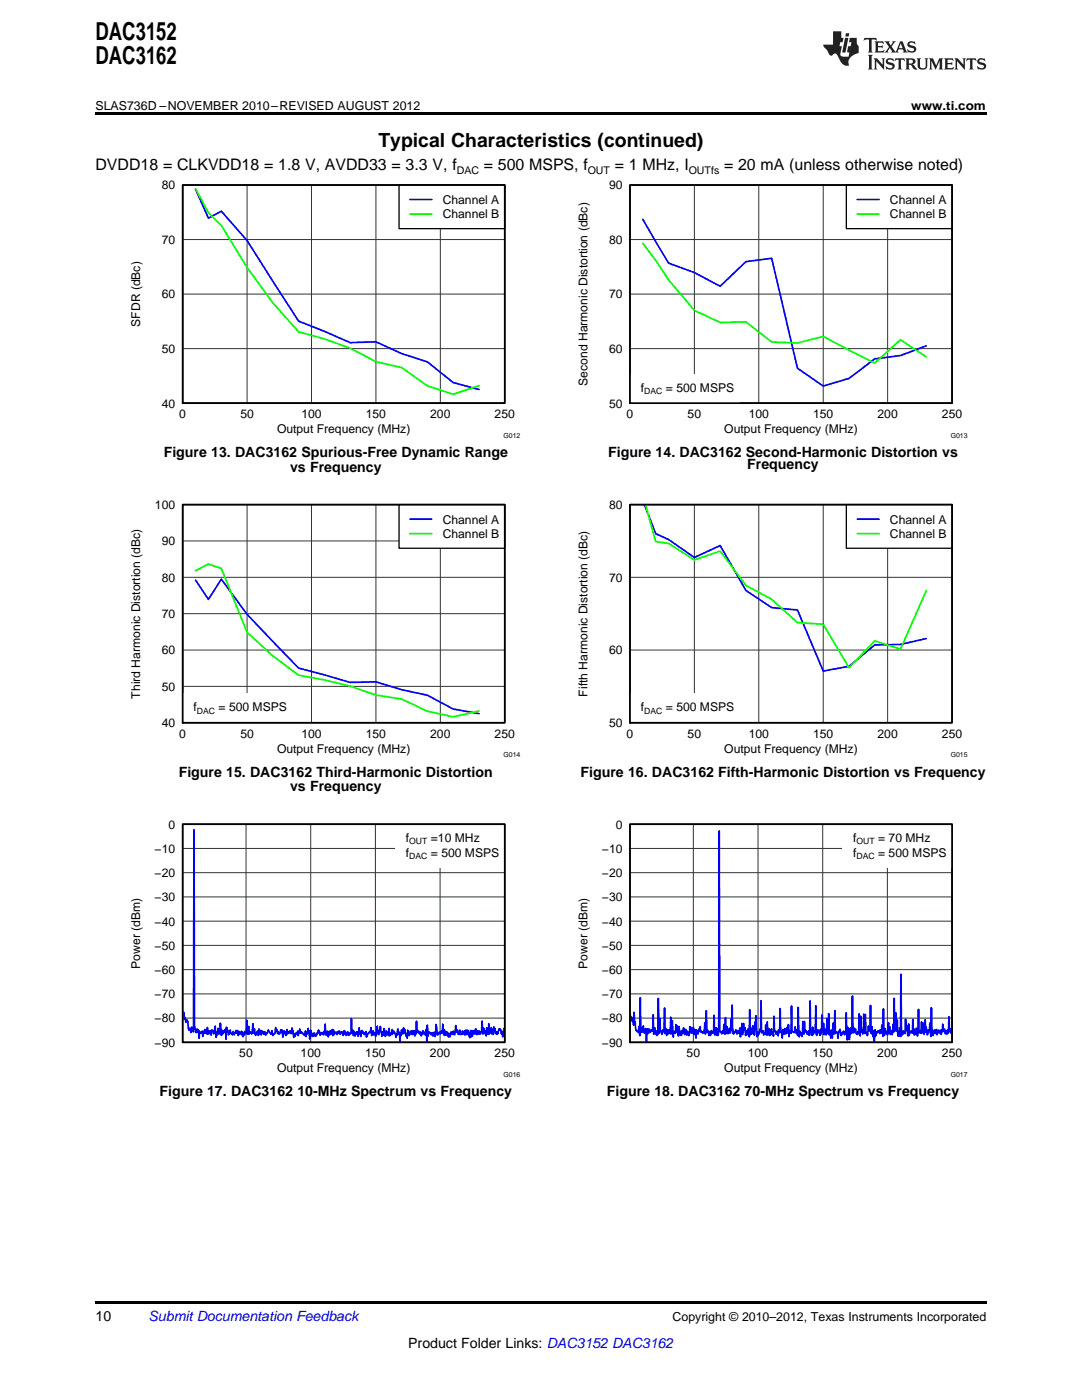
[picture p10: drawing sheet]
<svg xmlns="http://www.w3.org/2000/svg" width="216mm" height="279mm" viewBox="0 0 216 279" stroke-linecap="round" stroke-linejoin="round" font-family="sans-serif">
<defs><g id="words">
<g font-size="4.9">
<text x="19" y="7.9">DAC3152</text>
<text x="19" y="12.8">DAC3162</text>
</g>
<text font-size="3.9" x="75.5" y="29.3">Typical Characteristics (continued)</text>
<g font-size="3.2">
<text x="19" y="34">DVDD18 = CLKVDD18 = 1.8 V, AVDD33 = 3.3 V, f</text>
<text x="96.5" y="34">= 500 MSPS, f</text>
<text x="122.7" y="34">= 1 MHz, I</text>
<text x="144.5" y="34">= 20 mA (unless otherwise noted)</text>
</g>
<g font-size="2.8">
<text x="32.7" y="91.2">Figure 13. DAC3162 Spurious-Free Dynamic Range</text>
<text x="57.9" y="94.1">vs Frequency</text>
<text x="121.4" y="91.2">Figure 14. DAC3162 Second-Harmonic Distortion vs</text>
<text x="149.1" y="93.7">Frequency</text>
<text x="35.7" y="155">Figure 15. DAC3162 Third-Harmonic Distortion</text>
<text x="115.9" y="155">Figure 16. DAC3162 Fifth-Harmonic Distortion vs Frequency</text>
<text x="57.9" y="157.9">vs Frequency</text>
<text x="31.9" y="218.8">Figure 17. DAC3162</text>
<text x="59.3" y="218.8">10-MHz Spectrum vs Frequency</text>
<text x="121.1" y="218.8">Figure 18. DAC3162</text>
<text x="148.6" y="218.8">70-MHz Spectrum vs Frequency</text>
<text x="19" y="263.6">10</text>
<text x="81.5" y="269">Product Folder Links: DAC3152 DAC3162</text>
</g>
<text font-size="2.8" fill="#0000c8" x="29.6" y="263.6">Submit Documentation Feedback</text>
<g font-size="2.5">
<text x="19" y="21.9">SLAS736D –NOVEMBER 2010–REVISED AUGUST 2012</text>
<text x="181.8" y="21.9">www.ti.com</text>
<text x="134.2" y="263.6">Copyright © 2010–2012, Texas Instruments Incorporated</text>
</g>
<g font-size="2.4">
<text x="32.3" y="37.8">80</text>
<text x="88.3" y="40.7">Channel A</text>
<text x="121.5" y="37.8">90</text>
<text x="177.6" y="40.7">Channel A</text>
<text x="88.3" y="43.6">Channel B</text>
<text x="177.6" y="43.6">Channel B</text>
<text x="32.3" y="48.7">70</text>
<text x="121.5" y="48.7">80</text>
<text x="32.3" y="59.6">60</text>
<text x="121.5" y="59.6">70</text>
<text x="28" y="65.2" transform="rotate(-90 28 65.2)">SFDR (dBc)</text>
<text x="32.3" y="70.4">50</text>
<text x="121.5" y="70.4">60</text>
<text x="117.2" y="77" transform="rotate(-90 117.2 77)">Second Harmonic Distortion (dBc)</text>
<text x="32.3" y="81.3">40</text>
<text x="35.8" y="83.4">0</text>
<text x="48" y="83.4">50</text>
<text x="60.1" y="83.4">100</text>
<text x="73" y="83.4">150</text>
<text x="85.8" y="83.4">200</text>
<text x="98.7" y="83.4">250</text>
<text x="121.5" y="81.3">50</text>
<text x="125" y="83.4">0</text>
<text x="127.9" y="78.2">f</text>
<text x="132.9" y="78.2">= 500 MSPS</text>
<text x="137.2" y="83.4">50</text>
<text x="149.4" y="83.4">100</text>
<text x="162.2" y="83.4">150</text>
<text x="175.1" y="83.4">200</text>
<text x="188" y="83.4">250</text>
<text x="55.3" y="86.4">Output Frequency (MHz)</text>
<text x="144.5" y="86.4">Output Frequency (MHz)</text>
<text x="30.9" y="101.6">100</text>
<text x="121.5" y="101.6">80</text>
<text x="88.3" y="104.5">Channel A</text>
<text x="88.3" y="107.4">Channel B</text>
<text x="177.6" y="104.5">Channel A</text>
<text x="177.6" y="107.4">Channel B</text>
<text x="32.3" y="108.8">90</text>
<text x="32.3" y="116.1">80</text>
<text x="121.5" y="116.1">70</text>
<text x="32.3" y="123.3">70</text>
<text x="32.3" y="130.6">60</text>
<text x="121.5" y="130.6">60</text>
<text x="32.3" y="137.9">50</text>
<text x="28" y="139.4" transform="rotate(-90 28 139.4)">Third Harmonic Distortion (dBc)</text>
<text x="38.6" y="142">f</text>
<text x="43.6" y="142">= 500 MSPS</text>
<text x="117.2" y="139" transform="rotate(-90 117.2 139)">Fifth Harmonic Distortion (dBc)</text>
<text x="127.9" y="142">f</text>
<text x="132.9" y="142">= 500 MSPS</text>
<text x="32.3" y="145.1">40</text>
<text x="35.8" y="147.2">0</text>
<text x="48" y="147.2">50</text>
<text x="60.1" y="147.2">100</text>
<text x="73" y="147.2">150</text>
<text x="85.8" y="147.2">200</text>
<text x="98.7" y="147.2">250</text>
<text x="121.5" y="145.1">50</text>
<text x="125" y="147.2">0</text>
<text x="137.2" y="147.2">50</text>
<text x="149.4" y="147.2">100</text>
<text x="162.2" y="147.2">150</text>
<text x="175.1" y="147.2">200</text>
<text x="188" y="147.2">250</text>
<text x="55.3" y="150.2">Output Frequency (MHz)</text>
<text x="144.5" y="150.2">Output Frequency (MHz)</text>
<text x="33.6" y="165.4">0</text>
<text x="122.9" y="165.4">0</text>
<text x="30.9" y="170.2">−10</text>
<text x="81" y="168">f</text>
<text x="81" y="170.9">f</text>
<text x="86" y="168">=10 MHz</text>
<text x="86" y="170.9">= 500 MSPS</text>
<text x="120.1" y="170.2">−10</text>
<text x="170.2" y="168">f</text>
<text x="170.2" y="170.9">f</text>
<text x="175.2" y="168">= 70 MHz</text>
<text x="175.2" y="170.9">= 500 MSPS</text>
<text x="30.9" y="179.9">−30</text>
<text x="30.9" y="175">−20</text>
<text x="120.1" y="179.9">−30</text>
<text x="120.1" y="175">−20</text>
<text x="30.9" y="184.7">−40</text>
<text x="120.1" y="184.7">−40</text>
<text x="30.9" y="189.5">−50</text>
<text x="120.1" y="189.5">−50</text>
<text x="28" y="193.3" transform="rotate(-90 28 193.3)">Power (dBm)</text>
<text x="30.9" y="194.4">−60</text>
<text x="117.2" y="193.3" transform="rotate(-90 117.2 193.3)">Power (dBm)</text>
<text x="120.1" y="194.4">−60</text>
<text x="30.9" y="199.2">−70</text>
<text x="120.1" y="199.2">−70</text>
<text x="30.9" y="208.9">−90</text>
<text x="30.9" y="204.1">−80</text>
<text x="120.1" y="208.9">−90</text>
<text x="120.1" y="204.1">−80</text>
<text x="47.8" y="211">50</text>
<text x="55.3" y="214">Output Frequency (MHz)</text>
<text x="60" y="211">100</text>
<text x="72.9" y="211">150</text>
<text x="85.8" y="211">200</text>
<text x="98.7" y="211">250</text>
<text x="137" y="211">50</text>
<text x="144.5" y="214">Output Frequency (MHz)</text>
<text x="149.2" y="211">100</text>
<text x="162.1" y="211">150</text>
<text x="175" y="211">200</text>
<text x="188" y="211">250</text>
</g>
<g font-size="2.1">
<text x="91.1" y="34.6">DAC</text>
<text x="117.3" y="34.6">OUT</text>
<text x="137.4" y="34.6">OUTfs</text>
</g>
<g font-size="1.7">
<text x="128.6" y="78.7">DAC</text>
<text x="39.3" y="142.4">DAC</text>
<text x="128.6" y="142.4">DAC</text>
<text x="81.7" y="168.5">OUT</text>
<text x="81.7" y="171.4">DAC</text>
<text x="170.9" y="168.5">OUT</text>
<text x="170.9" y="171.4">DAC</text>
</g>
<g font-size="1.4">
<text x="100.5" y="87.4">G012</text>
<text x="189.7" y="87.4">G013</text>
<text x="100.5" y="151.1">G014</text>
<text x="189.7" y="151.1">G015</text>
<text x="100.5" y="214.9">G016</text>
<text x="189.7" y="214.9">G017</text>
</g>
</g></defs>
<path d="M36.4 164.5h64.3v43.5h-64.3z" fill="none" stroke="#000" stroke-width=".26"/>
<g fill="none" stroke="#333" stroke-width=".2">
<path d="M36.4 164.5h64.3v43.5h-64.3M36.4 179h64.3M36.4 174.2h64.3M36.4 169.3h64.3M49.1 164.5v43.5M62 164.5v43.5M74.9 164.5v43.5M87.8 164.5v43.5M36.4 198.4h64.3M36.4 193.5h64.3M36.4 188.7h64.3M36.4 183.8h64.3"/>
<path d="M36.4 203.2h64.3"/>
</g>
<path d="M36.4 202.3l.1 .7 .2-1 .1 1.4 .1-.4 .2 1 .2-.5 .2 .4 .2 1.7 .1-.4 .3 .9 .1-1.1 .4 .9 .1-40.3 .1 39.1 .3 1.4 .1-.7 .1 .6 .1-.6 .1 .4 .1-.2 .1 1.6 .1-1.3 .3 .3 .3-.4 .1 1.1 .2-1.1 .1 .4 .1-.8 .1 .8 .2-.6 .1 .8 .1-1.4 .1 1.3 .1-.5 .1 .5 .1-.1 .1-.5 .2 .9 .1-1 .3 .2 .1 .5 .3-1.5 .2 2.2 .1-1 .1 .5 .2-.1 .1-1.2 .1 1.1 .1-.3 .1 .3 .1-2.1 .2 2.4 .1-1 .1 .8 .2-.2 .2-.6 .1 .4 .1-.6 .1 2 .1-2.4 .1 .8 .1-.3 .2 1 .1-.2 .1 .1 .1-.8 .4 .9 .2-.6 .2 .6 .4-.9 .2 .6 .1-.6 .2 1.1 .1-.9 .1 .5 .1-.2 .2 .3 .1-.6 .1 .8 .1-.5 .1 .8 .1-.6 .1 .3 .1-.8 .2 .5 .2-2.7 .2 2.8 .2-1.6 .1 1.6 .1-.5 .4 .5 .3-2.1 .1 1.9 .2-.9 .2 1.3 .4-.8 .2 .8 .1-1.3 .1 1 .2-.7 .1 .9 .1-.7 .1 .4 .1-.4 .2 .6 .2-.5 .2 .7 .2-.4h.1l.2-.7 .6 .9 .2-.7 .2 1 .1-.4 .3-.1 .1-1.1 .2 .8 .1-.3 .1 .7 .1-.4 .1 .4h.2l.2-.8 .1 .4 .1-.4 .2 1.5 .2-1.3 .2 .6 .1-.4 .1 .8 .3-1.2 .1 .8 .2-.4 .1 .3 .2-.5 .2 .6 .2-1.1 .1 .8 .1-.3 .1 1.3 .2-.7 .1 .5 .1-.6 .1-.1 .1 .2 .2-.5 .1 .9 .3-1.4 .1 .9 .1-.3 .1 .3 .2-.1 .6 .6 .1-1 .1 1.2 .2-1 .1 .4 .1-1.1 .1 .7 .1-.2 .1 1.6 .2-1.7 .3 1.3 .1-.7 .2 .6 .1-.7 .3 .7 .3-.7 .1 .1 .1-.6 .1 .3h.1l.1 .6 .1 .1 .3-.5 .2 .3 .1-.4 .1 .5 .1-.6 .1 .1 .1-1.6 .2 2.2 .3-.8 .1 1.1 .1-.6 .1 .2 .1-.1 .1-.7 .1 .7 .3-.9 .1 1.2 .1-1.2 .1 1 .1-.6 .1 .4 .2-.3 .2 .5 .1-.6 .2 .3h.1l.1-.5 .2 .7 .1-.4 .3-.1 .2 .7 .2-.9 .1 .7 .1-.6 .2 .8 .1-.5 .1 .1 .1-.3 .1 .7 .3-.5 .2 .2 .1-3 .1 2.9 .2-.6 .1 1.1 .1-.9 .3 .9 .2-.7 .1 .4 .1-.5 .2 .9 .2-1.7 .1 1.2 .1-.4 .1 1 .1-1.1 .2-.2 .1 .6 .2-.1 .1 .4 .1-.2h.1l.1-.4 .1 1.1 .3-.8 .2-.2h.2l.2-.9 .1 1.6 .4-1 .1 .8 .1-.5 .3 .8 .1-.8 .1 .3 .1-1.5 .1 1.5 .2 .2 .1-.9 .1 .3 .1-1.1 .3 2 .2-.9 .1 .7 .1-1.3 .3 1.6 .2-1.1 .1 .5 .1-.1 .2 .5 .1-1.5 .1 1.5 .3-.6 .2 .4 .1-1 .1 .8 .2-.5 .1 .4h.2l.1 .8 .1-.6 .1 .2 .2-1.3 .1 1.1 .2-.4 .1 1.8 .1-1.7 .1 .6 .1-1.1 .2 .7 .2-1.2 .1 1.2 .1-.9 .6 1.8 .1-1.6 .3 1.1 .2-.9 .2 .6 .2-.7 .1 .8 .1-.7 .1 .4 .1-.5 .1 1 .1-.8 .1 .5 .1-2.6 .1 2.1 .1-.4 .1 .6 .1 .1 .2-.3 .1 .5 .1-.4 .1 .7 .1-.5 .1 .3 .1-.8 .1 .2h.1l.2 .5 .1 .1 .1-.3 .1 .3 .1-1.1 .1 2.4 .1-3.2 .1 2.2 .2-.9 .1 .3 .2-.1 .1 .4 .2-.4 .2 .6 .2-.7 .2 .9 .2-2.4 .3 2.1 .3-.7 .2 .4 .3-.6 .1 .4 .1-.1 .1-1.6 .2 2.1 .1-1 .1 1.1 .3-.7 .1 .7 .1-.6 .2 1 .1-.7h.1l.1 .6 .2-1 .2 .5 .2-.6 .3 .7 .2-1.8 .1 1.3 .2-.5 .2 .9 .4-.8 .1 .9 .3-.1 .1-.6 .2 .6 .2-.7 .1 .9 .2-1 .1 .9 .2-.9 .2 1 .1-.3 .1 .8 .2-1.5 .1 1.3 .1-1.2 .1 1.1 .2-1.1 .1 .6 .1-.6 .1 .7 .2-1.1 .3 1.2 .1-.8 .1 .7 .2-.7 .1 .7 .1-.5 .1 .4 .1-.4h.1l.1-2.1 .2 2.6 .1-1.2 .3 1.1 .1-.3 .1 .7 .1-1.6 .3 1.3 .1-2.1 .1 2.1 .2-1.1 .1 .8 .1-1 .1 1.2 .1-.9 .3 1 .1-1.5 .1 .6 .1-.3 .1 .9 .1 .2 .1-.4 .1 .5 .1-.4 .1 .3 .2-1h.1l.1 .3 .1-.2 .2 1 .1-.6 .1 1.1 .3-1.7 .1 .4" fill="none" stroke="#00f" stroke-width=".35"/>
<path d="M78.8 164.5h21.9v8.7h-21.9z" fill="#fff"/>
<path d="M36.4 164.5h64.3v43.5h-64.3z" fill="none" stroke="#000" stroke-width=".35"/>
<path d="M125.7 164.5h64.3v43.5h-64.3z" fill="none" stroke="#000" stroke-width=".26"/>
<g fill="none" stroke="#333" stroke-width=".2">
<path d="M125.7 164.5h64.3v43.5h-64.3M125.7 179h64.3M125.7 174.2h64.3M125.7 169.3h64.3M138.3 164.5v43.5M151.3 164.5v43.5M164.2 164.5v43.5M177.1 164.5v43.5M125.7 198.4h64.3M125.7 193.5h64.3M125.7 188.7h64.3M125.7 183.8h64.3"/>
<path d="M125.7 203.2h64.3"/>
</g>
<path d="M125.7 201.7l.1 1.3 .1-.1 .2 .9 .2-.8 .1 1.6 .1-2.6 .3 3.3 .3 .6 .2-.3 .2 .5 .1-1.3 .1 1.9 .1-7.6 .1 6.4 .1-.4 .1 .9 .3-1.3 .2 1.5 .2-.9h.1l.1 2.8M129 208.1l.1-2.8 .1 1.1 .2-1.1 .2 .8 .1-.5 .1 .4 .2-.5 .1 .3 .1-.1 .1-3.2 .1 3.9 .2-1.3 .3 1.3 .1-.6 .1 .8 .1-.5 .1 .3 .1-7.1 .1 6.9 .2-3 .1 2.6 .1-.1 .2 .7 .2-.9 .2 .4 .1-4.7 .1 5.1 .1-1.1 .2 1.4 .2-1.1 .1 .8 .2-.7 .2 .7 .1-3.3 .1 3 .1 .3 .1-2.6 .3 3.3 .1-1.1h.2l.1 .3 .1-1.7 .1 1.4 .2-1.1 .2 1.9 .1-1.9 .3 1.8h.2l.1-1 .1 .6 .2-1.1 .2 1.4 .2-1.1 .2 1.2 .1-.8 .3 .9 .2-1.8 .2 .4 .1-.3 .1 1.2 .1-.3 .1 .2 .2-1.1 .1 1.5 .2-1 .2 1.7 .1-1.7 .3 .9 .2-1.1 .1 .5 .1-.9 .1 1 .1 .1 .1-.2 .2 .4 .3-.4 .1-1.7 .1 2.3 .2-4.7 .1 4.3 .2-.5 .3 1.1 .2-.7 .1 .7 .2-.9 .1 .5 .2-.1 .2-3.5 .1 3.9 .2-1.3 .1 1.3 .1-1.3 .1 1.4 .1-.4 .1 .4 .2-40.8 .1 39.8 .1 .3h.1l.2 .4 .1-.5 .2 .3 .1-1.6 .3 1.9 .1-3.3 .1 3.2h.1l.1-1.4 .1 1.4 .1-.4 .1 .4 .2-1.1 .1 .9 .2-2.8 .1 2.3 .1-5 .1 5.6 .1-.4 .1 .6 .4-.9 .2 .8 .2-.7 .2 .6 .2-1 .1 1.7 .4-2.6 .1 2.2 .2-2.3 .1 1.4 .2-.5 .1 1.6 .2-1 .1 .8 .2-1.2 .2 1.6 .1-5.4 .1 5 .2-1.3 .1 1.2 .1-.3 .1-1.4 .1 1.4 .1-.3 .1 .8 .1-2.6 .1 1.3 .1-2.6 .2 4.2 .1-1 .1 .8 .5-1.3 .1 .4 .1-6.1 .1 6.4 .1-.4 .1 .3 .1-.3 .1 .9 .2-.4 .1 .2 .1-1.8 .2 2 .1-2.7 .1 2.6h.1l.1-1.2 .2 1.4 .1-.9 .1 .1 .1-.6 .1 1.2 .2-.5 .1 .8 .1-4 .1 2.8 .2 .2 .2 .6 .2-.6 .2 .9 .1-1.2 .2 .6 .1-4.8 .1 4.6 .2 .4 .1 .9 .1-1.7 .2 .9 .2-1.1 .2 1 .2-1.2 .2 1.1 .1-1.7 .1 2.4 .1-1.3 .1 .4 .1-.2 .1 .4 .1-5.4 .1 5.1 .6 .2 .1-1.2 .1 1.1 .1 .2 .1-.6 .2 1.1 .1-5.7 .2 5.9 .1-1.1 .1 .7 .2-.4 .1 .8 .2-3 .1 2.4 .1 .1 .1-2.5 .1 2 .1-.3 .1 .4 .1-.3 .1 .7 .2-.4 .1 .5 .1-.8 .1 .9 .1-6.8 .1 6.2 .3-.2 .1 .8 .1-1.6 .1 1.5 .2-.8 .1 .4 .1-.1 .1-5.3 .2 5.9 .2-1.1 .1 .4 .1 .1 .1-.1 .1 .7 .1-1.1 .1 .9 .1-.1 .1-3.7 .1 3.3 .2-1.7 .1 2.3 .2-1.1 .2 1.1 .2-3.2 .3 3 .1-4 .1 4.2 .2-.8 .1 1.5 .1-1.6 .2 1.6 .2-3.1 .1 2.3 .2-4.7 .1 4.6 .1-.4 .3 .2 .1 1.1 .2-1.4 .1 .1 .1-.5 .2 1.3 .2-.6 .1 .2 .2-.5 .2 .7 .2-.6 .1 .2 .1-4 .2 5.4 .1-2.5 .1 1.3 .1-.5 .1 1.7 .2-2.3 .1 1.1 .2-.6 .1-6.9 .1 7.3 .1-1.1 .1 1.1 .3-.8 .2 1 .1-.2 .1 .4 .1-.7 .1 .4 .1-3.8 .2 4.3 .1-3.9 .1 3.2 .3-.4 .1 .8 .2-4 .2 3.9 .1-3.9 .1 3.5 .3 .8 .2-1.9 .1 .9h.2l.1-5.1 .1 5.5 .1 .2 .1-1.4 .2 2 .1-1.1 .1 2.3M190 206.4l-.1-.8-.2 .5-.1-.8-.1 .5-.1-2.9-.3 3.3-.1-.6-.1 .8-.1-.7-.2 .6-.2-1-.2 .6-.1-1.5-.1 1.5-.1-.3-.1 .8-.1-.8-.2 .6-.2-.6-.3 .9-.1-1.1-.3 .9-.1-.7-.2 .3-.1 .7-.1-1.1-.1 .6-.1-5-.2 5.8-.2-2.7-.1 1.5-.1 .2-.1-.4-.2 1-.2-1.5-.1 1-.1-2.5-.2 2.9-.1-2.2-.3 1.9-.1-2.2-.1 2.3-.1-.5-.1 .4-.2-.1-.1-4.5-.2 5.2-.2-1.5-.1 1.1-.1-.4-.2 .7-.2-1.3-.1 .9-.1-2.8-.1 2.7-.1-.4-.1 .4-.2-.2-.2 .7-.1-2.3-.1 2.4-.1-.1-.1-1.9-.1 .9-.2-2.2-.1 2.9-.1-.4-.1 .3-.1-.4-.1 .5-.2-.4-.1 .8-.1-12.3-.1 12.5-.1-1.7-.1 1.6-.1-1-.2 .9-.1-3.1-.3 2.2-.1-3.7-.2 3.6-.1-6.5-.1 6.8-.1-1.6-.2 2.1-.1-.8-.2 .8-.1-.3-.1-1.3-.1 1.3-.1-2.1-.2 2.4-.1-.5-.1 .3-.1-.2-.2-.8-.1 1.3-.2-5.3-.1 5.5-.2-2.2-.1 1.5-.2-.6-.1 .8-.4-.6-.3 .5-.1-.3-.1 .8-.1-1.2-.1 2.6" fill="none" stroke="#00f" stroke-width=".35"/>
<path d="M168.1 164.5h21.9v8.7h-21.9z" fill="#fff"/>
<path d="M125.7 164.5h64.3v43.5h-64.3z" fill="none" stroke="#000" stroke-width=".35"/>
<path d="M36.4 100.7h64.3v43.5h-64.3z" fill="none" stroke="#000" stroke-width=".26"/>
<path d="M36.4 100.7h64.3v43.5h-64.3zM36.4 115.2h64.3M36.4 108h64.3M49.3 100.7v43.5M62.2 100.7v43.5M75 100.7v43.5M87.9 100.7v43.5M36.4 137h64.3M36.4 129.7h64.3M36.4 122.5h64.3" fill="none" stroke="#333" stroke-width=".2"/>
<path d="M39 115.8l2.6 3.8 2.6-4 5.1 7 10.3 10.7 10.3 2.9 5.1-.1 5.2 1.5 5.1 1.2 5.1 2.7 5.2 .9" fill="none" stroke="#00f" stroke-width=".35"/>
<path d="M39 113.9l2.6-1.3 2.6 .8 5.1 12.8 5.1 4.7 5.2 3.9 5.1 .9 5.2 1.2 5.1 1.8 5.2 .8 5.1 2.4 5.1 1.2 5.2-1.2" fill="none" stroke="#0f0" stroke-width=".35"/>
<path d="M79.6 100.7h21.1v8.7h-21.1z" fill="#fff"/>
<path d="M79.6 100.7h21.1v8.7h-21.1z" fill="none" stroke="#000" stroke-width=".26"/>
<path d="M81.8 103.6h4.4" fill="none" stroke="#00f" stroke-width=".35"/>
<path d="M81.8 106.5h4.4" fill="none" stroke="#0f0" stroke-width=".35"/>
<path d="M36.4 138.4h22v5.8h-22z" fill="#fff"/>
<path d="M36.4 100.7h64.3v43.5h-64.3z" fill="none" stroke="#000" stroke-width=".35"/>
<path d="M125.7 100.7h64.3v43.5h-64.3z" fill="none" stroke="#000" stroke-width=".26"/>
<path d="M125.7 100.7h64.3v43.5h-64.3zM125.7 115.2h64.3M138.6 100.7v43.5M151.4 100.7v43.5M164.3 100.7v43.5M177.1 100.7v43.5M125.7 129.7h64.3" fill="none" stroke="#333" stroke-width=".2"/>
<path d="M128.6 100.7l2.2 5.8 2.6 1.2 5.2 3.6 5.1-2.4 5.1 8.9 5.2 3.5 5.1 .4 5.2 12.2 5.1-.9 5.1-4.3 5.2-.1 5.1-1.2" fill="none" stroke="#00f" stroke-width=".35"/>
<path d="M128.8 100.7l2 7.4 2.6 .4 5.2 3.2 5.1-1.7 5.1 6.8 5.2 2.8 5.1 4.6 5.2 .4 5.1 8.6 5.1-5.3 5.2 1.6 5.1-11.6" fill="none" stroke="#0f0" stroke-width=".35"/>
<path d="M168.9 100.7h21.1v8.7h-21.1z" fill="#fff"/>
<path d="M168.9 100.7h21.1v8.7h-21.1z" fill="none" stroke="#000" stroke-width=".26"/>
<path d="M171.1 103.6h4.3" fill="none" stroke="#00f" stroke-width=".35"/>
<path d="M171.1 106.5h4.3" fill="none" stroke="#0f0" stroke-width=".35"/>
<path d="M125.7 138.4h21.9v5.8h-21.9z" fill="#fff"/>
<path d="M125.7 100.7h64.3v43.5h-64.3z" fill="none" stroke="#000" stroke-width=".35"/>
<path d="M36.4 36.9h64.3v43.6h-64.3z" fill="none" stroke="#000" stroke-width=".26"/>
<path d="M36.4 36.9h64.3v43.6h-64.3zM49.3 36.9v43.6M62.2 36.9v43.6M75 36.9v43.6M87.9 36.9v43.6M36.4 58.7h64.3M36.4 47.8h64.3M36.4 69.6h64.3" fill="none" stroke="#333" stroke-width=".2"/>
<path d="M39 37.8l2.6 5.7 2.6-1.3 5.1 5.8 10.3 16.1 5.1 2 5.2 2.3 5.1-.2 5.2 2.4 5.1 1.6 5.1 4.2 5.2 1.3" fill="none" stroke="#00f" stroke-width=".35"/>
<path d="M39 37.7l2.6 4.8 2.6 2.5 5.1 8.4 5.1 7.1 5.2 5.7 5.1 1.4 5.2 1.9 5.1 2.7 5.2 1.2 5.1 3.6 5.1 1.7 5.2-1.7" fill="none" stroke="#0f0" stroke-width=".35"/>
<path d="M79.6 36.9h21.1v8.7h-21.1z" fill="#fff"/>
<path d="M79.6 36.9h21.1v8.7h-21.1zM125.7 36.9h64.3v43.6h-64.3z" fill="none" stroke="#000" stroke-width=".26"/>
<path d="M81.8 39.8h4.4M128.3 43.8l5.1 8.7 5.2 1.9 5.1 2.7 5.1-4.9 5.2-.7 5.1 22 5.2 3.5 5.1-1.5 5.1-3.9 5.2-.6 5.1-2" fill="none" stroke="#00f" stroke-width=".35"/>
<path d="M81.8 42.7h4.4M128.3 48.6l2.5 3.4 2.6 3.9 5.2 6 5.1 2.5 5.1-.2 5.2 4 5.1 .3 5.2-1.4 10.2 5.4 5.2-4.7 5.1 3.4" fill="none" stroke="#0f0" stroke-width=".35"/>
<path d="M36.4 36.9h64.3v43.6h-64.3z" fill="none" stroke="#000" stroke-width=".35"/>
<path d="M125.7 36.9h64.3v43.6h-64.3zM138.6 36.9v43.6M151.4 36.9v43.6M164.3 36.9v43.6M177.1 36.9v43.6M125.7 58.7h64.3M125.7 47.8h64.3M125.7 69.6h64.3" fill="none" stroke="#333" stroke-width=".2"/>
<path d="M168.9 36.9h21.1v8.7h-21.1z" fill="#fff"/>
<path d="M168.9 36.9h21.1v8.7h-21.1z" fill="none" stroke="#000" stroke-width=".26"/>
<path d="M171.1 39.8h4.3" fill="none" stroke="#00f" stroke-width=".35"/>
<path d="M171.1 42.7h4.3" fill="none" stroke="#0f0" stroke-width=".35"/>
<path d="M125.7 74.7h21.9v5.8h-21.9z" fill="#fff"/>
<path d="M125.7 36.9h64.3v43.6h-64.3z" fill="none" stroke="#000" stroke-width=".35"/>
<g fill="#231f20">
<path d="M172.5 7.6l-.1 .5 .4-.2h.6v.1v2.1l-.2 .4h.9l-.2-.4v-2.1l.1-.1h.5l.5 .2-.2-.5zM174.5 8.3l.2 .3v1.5l-.2 .4h1.8l.2-.6a1.04 1.04 0 0 1-1.3 .2v-.7h.6l.3 .2v-.6l-.3 .2h-.6v-.6l.8-.1 .4 .3-.2-.5zM176.5 8.3l.9 1.1-.9 1.1h.8l-.2-.2 .4-.7 .5 .7-.2 .2h1.5l-.2-.2 .2-.4h.9l.1 .4-.2 .2h1l-.3-.3-.7-1.9h-.5l-.9 2-.8-1 .9-1h-.8l.1 .3-.4 .5-.3-.6 .1-.2zM179.7 8.6l.4 1h-.7zM181.3 8.4a.63 .63 0 0 0-.2 .7 .63 .63 0 0 0 .6 .4l.6 .2 .1 .2a.75 .75 0 0 1-.7 .4 .75 .75 0 0 1-.6-.5l.1 .7 .1-.1a1.11 1.11 0 0 0 1.5-.6 1.13 1.13 0 0 0-1.2-.8l-.1-.4a1.04 1.04 0 0 1 1.2 .2l-.2-.5-.2 .1-.4-.2zM173.2 10.9l.2 .4v2.2l-.2 .4h1l-.3-.4v-2.2l.3-.4zM174.3 11.6l.3 .4v1.5l-.3 .4h.8l-.2-.4v-1.3l1.5 1.7v-1.9l.2-.4h-.7l.2 .4v.9l-1.1-1.3zM177 11.8a.62 .62 0 0 0-.2 .7 .62 .62 0 0 0 .6 .4l.6 .1 .1 .3a.76 .76 0 0 1-.7 .3 .76 .76 0 0 1-.7-.4l.2 .7 .1-.1a1.11 1.11 0 0 0 1.5-.6 1.13 1.13 0 0 0-1.2-.8l-.1-.4a1.04 1.04 0 0 1 1.2 .2l-.2-.6-.2 .1-.5-.1zM178.7 11.6l-.2 .6a.61 .61 0 0 1 .8-.3v1.6l-.2 .4h.9l-.2-.4v-1.6a.63 .63 0 0 1 .7 .3l-.1-.6zM180.6 11.6l.3 .4v1.5l-.3 .4h1l-.2-.2-.1-.8 .6 .2a.76 .76 0 0 0 1.2 .7l-1-1a.58 .58 0 0 0 .6-.5 .58 .58 0 0 0-.5-.6zM181.4 11.9h.1a.45 .45 0 0 1 .5 .1 .45 .45 0 0 1 .1 .5l-.8 .2zM182.9 11.6l.2 .2a2.17 2.17 0 0 0 .3 1.9 .99 .99 0 0 0 1.6-.6v-1.1l.2-.4h-.7l.2 .2a1.92 1.92 0 0 1-.2 1.8 .6 .6 0 0 1-.9-.5v-1.1l.2-.4zM185.4 11.6l.2 .4v1.5l-.2 .4h.7l-.2-.4v-1.4l.8 1.8 .8-1.8v1.4l-.2 .4h.9l-.2-.4v-1.5l.2-.4h-.8l-.6 1.5-.6-1.5zM188.4 11.6l.2 .4v1.5l-.2 .4h1.8l.1-.6a1.04 1.04 0 0 1-1.2 .1v-.6h.5l.4 .2v-.6l-.4 .2h-.5v-.7h.8l.3 .3-.1-.6zM190.5 11.6l.2 .4v1.5l-.2 .4h.7l-.2-.4v-1.3l1.5 1.7v-1.9l.2-.4h-.7l.2 .4v.9l-1.1-1.3zM192.9 11.6l-.1 .6a.61 .61 0 0 1 .7-.3l.1 1.6-.3 .4h1l-.3-.4 .1-1.6a.63 .63 0 0 1 .7 .3l-.1-.6zM195.2 11.8a.62 .62 0 0 0-.2 .7 .62 .62 0 0 0 .6 .4l.6 .1 .1 .3a.76 .76 0 0 1-.7 .3 .76 .76 0 0 1-.6-.4l.1 .7 .1-.1a1.11 1.11 0 0 0 1.6-.6 1.13 1.13 0 0 0-1.3-.8l-.1-.4a1.04 1.04 0 0 1 1.2 .2l-.1-.6-.2 .1-.5-.1z"/>
<path d="M166.2 6.3v2.6h-1.9v.4l.8 .9a.91 .91 0 0 0 1 .8 .56 .56 0 0 1 .5-.3 .56 .56 0 0 1 .5 .3l.4 .8a1.53 1.53 0 0 0 1.9 1.2 1.54 1.54 0 0 1 1-2.1l.9-.3v-1.4a1.52 1.52 0 0 1-.4-1.6h-1.3l-.2 .8h.5l-.2 .8h-.5l-.1 1v.2l.4 .1-.2 .8a1.93 1.93 0 0 1-1.6-.3l.3-1.8h-.5l.2-.8h.4l.2-.8h-.4v-1.3zM168.6 7.6l-.6 2.9h.7l.6-2.9zM168.8 6.6l-.1 .7h.6l.2-.7z"/>
</g>
<path d="M19 259.7h177.8v.5h-177.8z" fill="#000"/>
<g fill="#fff">
<path d="M156.1 220.6h.4v.7h-.4z"/>
<path d="M66.9 220.6h.3v.7h-.3z"/>
<path d="M66.9 159.7h.3v.7h-.3z"/>
<path d="M156.1 156.8h.4v.7h-.4z"/>
<path d="M66.9 95.9h.3v.7h-.3z"/>
<path d="M156.1 95.5h.4v.7h-.4z"/>
</g>
<path d="M19 22.5h177.8v.5h-177.8z" fill="#000"/>
<use href="#words"/>
</svg>
